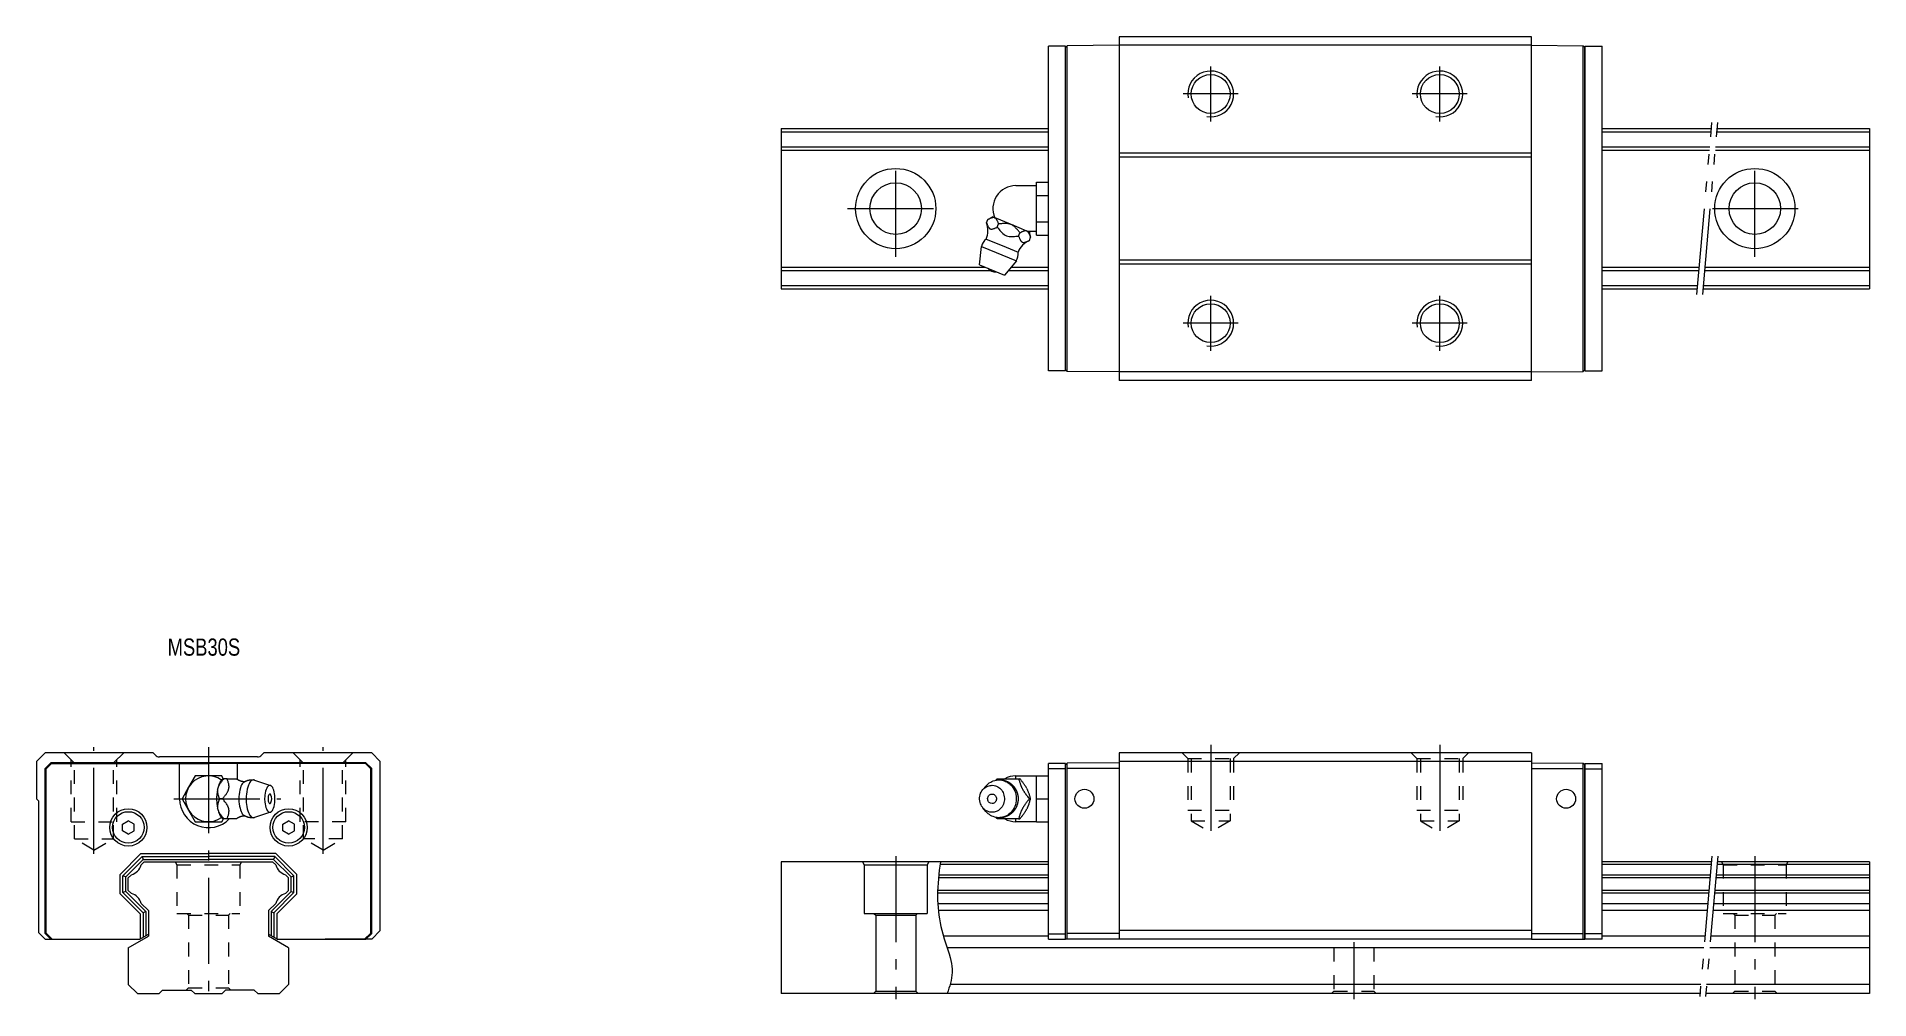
# Model space of a CAD drawing. Header units: inches. Extents: x -462 to -142, y -152 to 16.
import ezdxf

# ---------------------------------------------------------------- set-up
doc = ezdxf.new("R2010")
doc.units = ezdxf.units.IN
for name, pattern in [('CENTER', [22.8, 15, -3, 1.8, -3]), ('DASHED', [4.8, 2.4, -2.4]), ('PHANTOM', [27.6, 15, -3, 1.8, -3, 1.8, -3])]:
    doc.linetypes.add(name, pattern=pattern)
doc.layers.add('Unnamed [1]', color=7, linetype='Continuous', lineweight=0)
doc.styles.add('CK_TEXT_STYLE_0116', font='', dxfattribs={"width": 0.8, "height": 3})
doc.styles.get('CK_TEXT_STYLE_0116').set_extended_font_data('TXT')

msp = doc.modelspace()

# ---------------------------------------------------------------- texts
at = {"layer": 'Unnamed [1]', "color": 4, "lineweight": 0, "insert": (-438.93, -89.43), "char_height": 3, "attachment_point": 1, "line_spacing_factor": 1.2, "style": 'CK_TEXT_STYLE_0116'}
msp.add_mtext('MSB30S', dxfattribs=at)

# ---------------------------------------------------------------- linework, layer by layer
at = {"layer": 'Unnamed [1]', "color": 4, "linetype": 'Continuous', "lineweight": 0}
for p, q in [((-282.15, 13.94), (-285.15, 13.94)), ((-285.15, -42.74), (-285.15, 13.94)), ((-282.15, 13.72), (-281.85, 14.02)), ((-282.15, -42.74), (-282.15, 13.94)), ((-282.15, -42.74), (-282.15, 13.94)), ((-272.8, 14.1), (-281.85, 14.02)), ((-281.85, -42.82), (-281.85, 14.02)), ((-200.8, 15.6), (-272.8, 15.6)), ((-272.8, 15.6), (-272.8, -44.4)), ((-200.8, 14.1), (-272.8, 14.1)), ((-200.8, -44.4), (-200.8, 15.6)), ((-200.8, 14.1), (-191.75, 14.02)), ((-191.45, 13.72), (-191.75, 14.02)), ((-191.75, -42.82), (-191.75, 14.02)), ((-191.45, -42.74), (-191.45, 13.94)), ((-191.45, 13.94), (-188.45, 13.94)), ((-191.45, 13.94), (-191.45, -42.74)), ((-188.45, -42.74), (-188.45, 13.94)), ((-331.8, -0.4), (-285.15, -0.4)), ((-331.8, -0.4), (-331.8, -28.4)), ((-331.8, -1), (-285.15, -1)), ((-188.45, -0.4), (-169.36, -0.4)), ((-188.45, -1), (-169.42, -1)), ((-168.41, -1), (-141.8, -1)), ((-168.36, -0.4), (-141.8, -0.4)), ((-141.8, -0.4), (-141.8, -28.4)), ((-331.8, -3.6), (-285.15, -3.6)), ((-331.8, -4.2), (-285.15, -4.2)), ((-200.8, -4.72), (-272.8, -4.72)), ((-200.8, -5.42), (-272.8, -5.42)), ((-188.45, -3.6), (-169.64, -3.6)), ((-188.45, -4.2), (-169.7, -4.2)), ((-168.69, -4.2), (-141.8, -4.2)), ((-168.64, -3.6), (-141.8, -3.6)), ((-290.84, -10.4), (-287.24, -10.4)), ((-287.24, -10.94), (-287.24, -9.78)), ((-287.24, -9.78), (-285.15, -9.78)), ((-287.24, -12.09), (-287.24, -10.94)), ((-287.24, -14.4), (-287.24, -12.09)), ((-287.24, -12.09), (-285.15, -12.09)), ((-285.15, -12.09), (-285.15, -9.78)), ((-285.15, -16.71), (-285.15, -12.09)), ((-294.53, -16), (-294.92, -15.83)), ((-294.53, -16), (-294.45, -16.03)), ((-287.24, -16.71), (-287.24, -14.4)), ((-295.94, -16.87), (-295.71, -16.32)), ((-291.76, -17.14), (-294.45, -16.03)), ((-294.07, -17.64), (-293.84, -17.09)), ((-291.76, -17.14), (-291.61, -17.2)), ((-288.92, -18.32), (-291.61, -17.2)), ((-290.34, -19.19), (-290.11, -18.64)), ((-288.92, -18.32), (-288.85, -18.35)), ((-288.45, -18.51), (-288.85, -18.35)), ((-287.24, -18.4), (-288.72, -18.4)), ((-287.24, -17.86), (-287.24, -16.71)), ((-287.24, -16.71), (-285.15, -16.71)), ((-287.24, -19.02), (-287.24, -17.86)), ((-287.24, -19.02), (-285.15, -19.02)), ((-285.15, -19.02), (-285.15, -16.71)), ((-297.15, -24.22), (-296.84, -20.99)), ((-296.84, -20.99), (-290.74, -23.52)), ((-295.99, -19.72), (-293.22, -20.87)), ((-293.22, -20.87), (-290.45, -22.02)), ((-288.47, -19.96), (-288.24, -19.41)), ((-331.8, -24.6), (-296.23, -24.6)), ((-331.8, -25.2), (-295.34, -25.2)), ((-297.15, -24.22), (-292.81, -26.02)), ((-290.74, -23.52), (-292.81, -26.02)), ((-292.14, -25.2), (-285.15, -25.2)), ((-291.64, -24.6), (-285.15, -24.6)), ((-200.8, -23.38), (-272.8, -23.38)), ((-200.8, -24.08), (-272.8, -24.08)), ((-188.45, -24.6), (-171.48, -24.6)), ((-188.45, -25.2), (-171.53, -25.2)), ((-170.53, -25.2), (-141.8, -25.2)), ((-170.48, -24.6), (-141.8, -24.6)), ((-331.8, -27.8), (-285.15, -27.8)), ((-331.8, -28.4), (-285.15, -28.4)), ((-188.45, -27.8), (-171.76, -27.8)), ((-188.45, -28.4), (-171.81, -28.4)), ((-170.81, -28.4), (-141.8, -28.4)), ((-170.76, -27.8), (-141.8, -27.8)), ((-282.15, -42.74), (-285.15, -42.74)), ((-282.15, -42.52), (-281.85, -42.82)), ((-272.8, -42.9), (-281.85, -42.82)), ((-200.8, -42.9), (-272.8, -42.9)), ((-200.8, -44.4), (-272.8, -44.4)), ((-200.8, -42.9), (-191.75, -42.82)), ((-191.45, -42.52), (-191.75, -42.82)), ((-191.45, -42.74), (-188.45, -42.74)), ((-460.3, -109.4), (-461.8, -110.9)), ((-461.8, -110.9), (-461.8, -117.4)), ((-441.48, -109.4), (-460.3, -109.4)), ((-460.3, -112.1), (-459.3, -111.1)), ((-460.14, -112.17), (-459.23, -111.26)), ((-404.3, -111.1), (-459.3, -111.1)), ((-459.23, -111.26), (-431.8, -111.26)), ((-441.48, -109.4), (-441.07, -109.81)), ((-423.24, -110.1), (-440.36, -110.1)), ((-436.85, -117.4), (-436.85, -111.26)), ((-404.37, -111.26), (-431.8, -111.26)), ((-426.75, -114.01), (-426.75, -111.26)), ((-422.12, -109.4), (-422.53, -109.81)), ((-403.3, -109.4), (-422.12, -109.4)), ((-403.46, -112.17), (-404.37, -111.26)), ((-404.3, -111.1), (-403.3, -112.1)), ((-401.8, -110.9), (-403.3, -109.4)), ((-401.8, -140.4), (-401.8, -110.9)), ((-282.15, -111.26), (-285.15, -111.26)), ((-285.15, -141.9), (-285.15, -111.26)), ((-282.15, -111.47), (-281.85, -111.17)), ((-282.15, -141.9), (-282.15, -111.26)), ((-282.15, -141.9), (-282.15, -111.26)), ((-272.8, -111.1), (-281.85, -111.17)), ((-281.85, -141.9), (-281.85, -111.17)), ((-272.8, -109.4), (-272.8, -141.9)), ((-200.8, -109.4), (-272.8, -109.4)), ((-200.8, -110.9), (-272.8, -110.9)), ((-200.8, -109.4), (-200.8, -141.9)), ((-200.8, -111.1), (-191.75, -111.17)), ((-191.75, -141.9), (-191.75, -111.17)), ((-191.45, -111.47), (-191.75, -111.17)), ((-191.45, -141.9), (-191.45, -111.26)), ((-191.45, -111.26), (-188.45, -111.26)), ((-191.45, -111.26), (-191.45, -141.9)), ((-188.45, -141.9), (-188.45, -111.26)), ((-460.3, -140.9), (-460.3, -112.1)), ((-460.14, -140.83), (-460.14, -112.17)), ((-436.85, -117.4), (-436.85, -112.58)), ((-434.11, -113.4), (-435.27, -115.4)), ((-431.8, -113.4), (-434.11, -113.4)), ((-429.49, -113.4), (-431.8, -113.4)), ((-429.21, -113.9), (-429.49, -113.4)), ((-429.2, -113.9), (-429.11, -113.9)), ((-428.56, -113.9), (-429.11, -113.9)), ((-428.56, -113.9), (-426.92, -113.9)), ((-426.75, -114.01), (-426.75, -112.58)), ((-423.79, -114.13), (-420.97, -115.07)), ((-403.46, -140.83), (-403.46, -112.17)), ((-403.3, -140.9), (-403.3, -112.1)), ((-296.58, -115.8), (-296.05, -115.18)), ((-294.07, -113.9), (-290.34, -113.9)), ((-290.84, -113.9), (-290.84, -113.4)), ((-290.84, -113.4), (-287.24, -113.4)), ((-290.34, -113.9), (-290.11, -113.9)), ((-287.24, -115.4), (-287.24, -113.4)), ((-287.24, -113.4), (-285.15, -113.4)), ((-282.15, -112.17), (-285.15, -112.17)), ((-285.15, -117.4), (-285.15, -113.4)), ((-272.8, -112.1), (-281.85, -112.1)), ((-200.8, -112.1), (-191.75, -112.1)), ((-191.45, -112.17), (-188.45, -112.17)), ((-461.8, -117.4), (-461.4, -117.8)), ((-461.4, -140.8), (-461.4, -117.8)), ((-435.27, -115.4), (-436.42, -117.4)), ((-436.42, -117.4), (-435.27, -119.4)), ((-430.21, -115.72), (-430.18, -115.58)), ((-429.33, -117.4), (-429.89, -117.4)), ((-288.93, -115.58), (-288.85, -115.72)), ((-288.47, -117.4), (-288.24, -117.4)), ((-287.24, -117.4), (-287.24, -115.4)), ((-287.24, -119.4), (-287.24, -117.4)), ((-287.24, -117.4), (-285.15, -117.4)), ((-285.15, -121.4), (-285.15, -117.4)), ((-446.8, -121.82), (-445.8, -121.25)), ((-444.8, -121.82), (-445.8, -121.25)), ((-435.27, -119.4), (-434.11, -121.4)), ((-434.11, -121.4), (-431.8, -121.4)), ((-431.8, -121.4), (-429.49, -121.4)), ((-430.18, -119.22), (-430.21, -119.08)), ((-429.49, -121.4), (-429.2, -120.9)), ((-429.11, -120.9), (-429.2, -120.9)), ((-428.56, -120.9), (-429.11, -120.9)), ((-426.92, -120.9), (-428.56, -120.9)), ((-420.97, -119.73), (-423.79, -120.67)), ((-418.8, -121.82), (-417.8, -121.25)), ((-416.8, -121.82), (-417.8, -121.25)), ((-296.05, -119.62), (-296.59, -118.98)), ((-290.34, -120.9), (-294.07, -120.9)), ((-290.84, -121.4), (-290.84, -120.9)), ((-287.24, -121.4), (-290.84, -121.4)), ((-290.34, -120.9), (-290.11, -120.9)), ((-288.85, -119.08), (-288.93, -119.22)), ((-287.24, -121.4), (-287.24, -119.4)), ((-287.24, -121.4), (-285.15, -121.4)), ((-446.8, -122.98), (-446.8, -121.82)), ((-445.8, -123.55), (-446.8, -122.98)), ((-445.8, -123.55), (-444.8, -122.98)), ((-444.8, -122.98), (-444.8, -121.82)), ((-418.8, -122.98), (-418.8, -121.82)), ((-417.8, -123.55), (-418.8, -122.98)), ((-417.8, -123.55), (-416.8, -122.98)), ((-416.8, -122.98), (-416.8, -121.82)), ((-447.23, -130.61), (-443.59, -126.97)), ((-446.73, -130.82), (-443.38, -127.47)), ((-446.23, -131.02), (-443.18, -127.97)), ((-443.59, -126.97), (-431.8, -126.97)), ((-443.38, -127.47), (-431.8, -127.47)), ((-443.38, -127.47), (-443.18, -127.97)), ((-443.18, -127.97), (-431.8, -127.97)), ((-420.01, -126.97), (-431.8, -126.97)), ((-420.22, -127.47), (-431.8, -127.47)), ((-420.42, -127.97), (-431.8, -127.97)), ((-420.22, -127.47), (-420.42, -127.97)), ((-417.37, -131.02), (-420.42, -127.97)), ((-416.87, -130.82), (-420.22, -127.47)), ((-416.37, -130.61), (-420.01, -126.97)), ((-447.23, -133.99), (-447.23, -130.61)), ((-446.73, -133.78), (-446.73, -130.82)), ((-446.23, -131.02), (-446.73, -130.82)), ((-446.23, -133.58), (-446.23, -131.02)), ((-445.8, -131.2), (-445.25, -130.65)), ((-443.54, -128.95), (-443, -128.4)), ((-443, -128.4), (-420.6, -128.4)), ((-420.05, -128.95), (-420.6, -128.4)), ((-417.8, -131.2), (-418.35, -130.65)), ((-417.37, -131.02), (-416.87, -130.82)), ((-417.37, -133.58), (-417.37, -131.02)), ((-416.87, -133.78), (-416.87, -130.82)), ((-416.37, -133.99), (-416.37, -130.61)), ((-331.8, -128.4), (-331.8, -151.4)), ((-285.15, -128.4), (-331.8, -128.4)), ((-317.59, -128.4), (-317.3, -128.9)), ((-317.3, -128.9), (-306.3, -128.9)), ((-317.3, -128.9), (-317.3, -137.4)), ((-306.01, -128.4), (-306.3, -128.9)), ((-306.3, -128.9), (-306.3, -137.4)), ((-285.15, -130.75), (-304.29, -130.75)), ((-285.15, -128.85), (-304.06, -128.85)), ((-169.36, -128.4), (-188.45, -128.4)), ((-169.4, -128.85), (-188.45, -128.85)), ((-169.57, -130.75), (-188.45, -130.75)), ((-141.8, -130.75), (-168.57, -130.75)), ((-141.8, -128.85), (-168.4, -128.85)), ((-141.8, -128.4), (-168.36, -128.4)), ((-141.8, -128.4), (-141.8, -151.4)), ((-447.23, -133.99), (-443.73, -137.49)), ((-446.23, -133.58), (-446.73, -133.78)), ((-446.73, -133.78), (-443.23, -137.28)), ((-446.23, -133.58), (-442.73, -137.08)), ((-445.8, -133.4), (-445.8, -131.2)), ((-445.8, -133.4), (-445.25, -133.95)), ((-417.37, -133.58), (-420.87, -137.08)), ((-416.87, -133.78), (-420.37, -137.28)), ((-416.37, -133.99), (-419.87, -137.49)), ((-417.8, -133.4), (-418.35, -133.95)), ((-417.8, -133.4), (-417.8, -131.2)), ((-417.37, -133.58), (-416.87, -133.78)), ((-285.15, -133.85), (-304.48, -133.85)), ((-285.15, -133.4), (-304.47, -133.4)), ((-285.15, -131.2), (-304.33, -131.2)), ((-169.61, -131.2), (-188.45, -131.2)), ((-169.8, -133.4), (-188.45, -133.4)), ((-169.84, -133.85), (-188.45, -133.85)), ((-141.8, -133.85), (-168.84, -133.85)), ((-141.8, -133.4), (-168.8, -133.4)), ((-141.8, -131.2), (-168.61, -131.2)), ((-443.73, -137.49), (-443.73, -141.86)), ((-443.54, -135.65), (-442.3, -136.9)), ((-442.73, -137.08), (-443.23, -137.28)), ((-443.23, -137.28), (-443.23, -141.57)), ((-442.73, -137.08), (-442.73, -141.28)), ((-442.3, -136.9), (-442.3, -141.38)), ((-420.05, -135.65), (-421.3, -136.9)), ((-421.3, -136.9), (-421.3, -141.38)), ((-420.87, -137.08), (-420.37, -137.28)), ((-420.87, -137.08), (-420.87, -141.28)), ((-420.37, -137.28), (-420.37, -141.57)), ((-419.87, -137.49), (-419.87, -141.86)), ((-317.3, -137.4), (-306.3, -137.4)), ((-315.6, -137.4), (-315.3, -137.7)), ((-308.3, -137.7), (-308, -137.4)), ((-285.15, -135.75), (-304.45, -135.75)), ((-285.15, -136.9), (-304.36, -136.9)), ((-170.01, -135.75), (-188.45, -135.75)), ((-170.11, -136.9), (-188.45, -136.9)), ((-141.8, -136.9), (-169.1, -136.9)), ((-141.8, -135.75), (-169, -135.75)), ((-401.8, -140.4), (-403.3, -141.9)), ((-315.3, -137.7), (-315.3, -151)), ((-315.3, -137.7), (-308.3, -137.7)), ((-308.3, -137.7), (-308.3, -151)), ((-200.8, -140.4), (-272.8, -140.4)), ((-460.3, -141.9), (-461.4, -140.8)), ((-459.3, -141.9), (-460.3, -140.9)), ((-460.3, -141.9), (-452.17, -141.9)), ((-460.14, -140.83), (-459.07, -141.9)), ((-459.3, -141.9), (-443.8, -141.9)), ((-459.07, -141.9), (-443.8, -141.9)), ((-445.8, -143.4), (-442.3, -141.38)), ((-445.8, -143.4), (-445.8, -149.8)), ((-443.8, -141.9), (-442.3, -141.03)), ((-419.8, -141.9), (-421.3, -141.03)), ((-417.8, -143.4), (-421.3, -141.38)), ((-419.8, -141.9), (-404.3, -141.9)), ((-419.8, -141.9), (-404.53, -141.9)), ((-417.8, -143.4), (-417.8, -149.8)), ((-403.3, -141.9), (-411.43, -141.9)), ((-403.46, -140.83), (-404.53, -141.9)), ((-404.3, -141.9), (-403.3, -140.9)), ((-285.15, -141.38), (-303.46, -141.38)), ((-170.68, -143.4), (-302.8, -143.4)), ((-285.15, -140.99), (-282.15, -140.99)), ((-285.15, -141.9), (-282.15, -141.9)), ((-272.8, -141.9), (-282.15, -141.9)), ((-272.8, -140.9), (-281.85, -140.9)), ((-200.8, -141.9), (-272.8, -141.9)), ((-200.8, -140.9), (-191.75, -140.9)), ((-200.8, -141.9), (-191.45, -141.9)), ((-188.45, -140.99), (-191.45, -140.99)), ((-188.45, -141.9), (-191.45, -141.9)), ((-170.5, -141.38), (-188.45, -141.38)), ((-141.8, -143.4), (-169.67, -143.4)), ((-141.8, -141.38), (-169.5, -141.38)), ((-445.8, -149.8), (-444.2, -151.4)), ((-417.8, -149.8), (-419.4, -151.4)), ((-171.24, -149.8), (-302.31, -149.8)), ((-141.8, -149.8), (-170.23, -149.8)), ((-444.2, -151.4), (-440.4, -151.4)), ((-439.8, -150.8), (-440.4, -151.4)), ((-439.8, -150.8), (-434.8, -150.8)), ((-434.2, -151.4), (-434.8, -150.8)), ((-434.2, -151.4), (-429.4, -151.4)), ((-429.4, -151.4), (-428.8, -150.8)), ((-423.8, -150.8), (-428.8, -150.8)), ((-423.8, -150.8), (-423.2, -151.4)), ((-423.2, -151.4), (-419.4, -151.4)), ((-171.38, -151.4), (-331.8, -151.4)), ((-315.3, -151), (-315.7, -151.4)), ((-315.3, -151), (-308.3, -151)), ((-308.3, -151), (-307.9, -151.4)), ((-141.8, -151.4), (-170.37, -151.4))]:
    msp.add_line(p, q, dxfattribs=at)
at = {"layer": 'Unnamed [1]', "color": 253, "linetype": 'CENTER', "lineweight": 0}
for p, q in [((-256.8, 0.8), (-256.8, 10.4)), ((-216.8, 0.8), (-216.8, 10.4)), ((-252, 5.6), (-261.6, 5.6)), ((-212, 5.6), (-221.6, 5.6)), ((-311.8, -22.8), (-311.8, -6)), ((-161.8, -22.8), (-161.8, -6)), ((-320.2, -14.4), (-302.6, -14.4)), ((-169.2, -14.4), (-153.4, -14.4)), ((-256.8, -39.2), (-256.8, -29.6)), ((-216.8, -39.2), (-216.8, -29.6)), ((-252, -34.4), (-261.6, -34.4)), ((-212, -34.4), (-221.6, -34.4)), ((-451.8, -127.02), (-451.8, -108.4)), ((-431.8, -108.4), (-431.8, -152.4)), ((-411.8, -127.02), (-411.8, -108.4)), ((-256.8, -108), (-256.8, -125.58)), ((-216.8, -108), (-216.8, -125.58)), ((-437.85, -117.4), (-419.19, -117.4)), ((-311.8, -127.4), (-311.8, -152.4)), ((-161.8, -127.4), (-161.8, -152.4)), ((-231.8, -142.4), (-231.8, -152.4))]:
    msp.add_line(p, q, dxfattribs=at)
at = {"layer": 'Unnamed [1]', "color": 253, "linetype": 'PHANTOM', "lineweight": 0}
for p, q in [((-171.9, -29.4), (-169.28, 0.6)), ((-170.9, -29.4), (-168.27, 0.6)), ((-169.28, -127.4), (-171.46, -152.4)), ((-168.27, -127.4), (-170.46, -152.4))]:
    msp.add_line(p, q, dxfattribs=at)
at = {"layer": 'Unnamed [1]', "color": 253, "linetype": 'DASHED', "lineweight": 0}
for p, q in [((-457, -109.4), (-455.2, -111.2)), ((-455.8, -121.4), (-455.8, -110.6)), ((-455.2, -111.2), (-448.4, -111.2)), ((-455.2, -124.4), (-455.2, -111.2)), ((-446.6, -109.4), (-448.4, -111.2)), ((-448.4, -124.4), (-448.4, -111.2)), ((-447.8, -121.4), (-447.8, -110.6)), ((-417, -109.4), (-415.2, -111.2)), ((-415.8, -121.4), (-415.8, -110.6)), ((-408.4, -111.2), (-415.2, -111.2)), ((-415.2, -124.4), (-415.2, -111.2)), ((-406.6, -109.4), (-408.4, -111.2)), ((-408.4, -124.4), (-408.4, -111.2)), ((-407.8, -121.4), (-407.8, -110.6)), ((-261.8, -109.4), (-260.8, -110.4)), ((-260.8, -110.4), (-252.8, -110.4)), ((-260.8, -110.4), (-260.8, -119.4)), ((-260.2, -110.4), (-260.2, -121.25)), ((-253.4, -110.4), (-253.4, -121.25)), ((-252.8, -110.4), (-251.8, -109.4)), ((-252.8, -110.4), (-252.8, -119.4)), ((-221.8, -109.4), (-220.8, -110.4)), ((-220.8, -110.4), (-212.8, -110.4)), ((-220.8, -110.4), (-220.8, -119.4)), ((-220.2, -110.4), (-220.2, -121.25)), ((-213.4, -110.4), (-213.4, -121.25)), ((-212.8, -110.4), (-211.8, -109.4)), ((-212.8, -110.4), (-212.8, -119.4)), ((-455.8, -121.4), (-447.8, -121.4)), ((-407.8, -121.4), (-415.8, -121.4)), ((-260.8, -119.4), (-252.8, -119.4)), ((-260.2, -121.25), (-256.8, -123.21)), ((-260.2, -121.25), (-253.4, -121.25)), ((-253.4, -121.25), (-256.8, -123.21)), ((-220.8, -119.4), (-212.8, -119.4)), ((-220.2, -121.25), (-216.8, -123.21)), ((-220.2, -121.25), (-213.4, -121.25)), ((-213.4, -121.25), (-216.8, -123.21)), ((-451.8, -126.36), (-455.2, -124.4)), ((-455.2, -124.4), (-448.4, -124.4)), ((-451.8, -126.36), (-448.4, -124.4)), ((-411.8, -126.36), (-415.2, -124.4)), ((-408.4, -124.4), (-415.2, -124.4)), ((-411.8, -126.36), (-408.4, -124.4)), ((-437.59, -128.4), (-437.3, -128.9)), ((-437.3, -128.9), (-426.3, -128.9)), ((-437.3, -128.9), (-437.3, -137.4)), ((-426.01, -128.4), (-426.3, -128.9)), ((-426.3, -128.9), (-426.3, -137.4)), ((-167.59, -128.4), (-167.3, -128.9)), ((-167.3, -128.9), (-156.3, -128.9)), ((-167.3, -128.9), (-167.3, -137.4)), ((-156.01, -128.4), (-156.3, -128.9)), ((-156.3, -128.9), (-156.3, -137.4)), ((-437.3, -137.4), (-426.3, -137.4)), ((-435.6, -137.4), (-435.3, -137.7)), ((-428.3, -137.7), (-428, -137.4)), ((-167.3, -137.4), (-156.3, -137.4)), ((-165.6, -137.4), (-165.3, -137.7)), ((-158.3, -137.7), (-158, -137.4)), ((-435.3, -137.7), (-428.3, -137.7)), ((-435.3, -137.7), (-435.3, -150.4)), ((-428.3, -137.7), (-428.3, -150.4)), ((-165.3, -137.7), (-158.3, -137.7)), ((-165.3, -137.7), (-165.3, -151)), ((-158.3, -137.7), (-158.3, -151)), ((-235.3, -143.4), (-235.3, -151)), ((-228.3, -143.4), (-228.3, -151)), ((-435.3, -150.4), (-435.7, -150.8)), ((-435.3, -150.4), (-428.3, -150.4)), ((-428.3, -150.4), (-427.9, -150.8)), ((-235.3, -151), (-235.7, -151.4)), ((-235.3, -151), (-228.3, -151)), ((-228.3, -151), (-227.9, -151.4)), ((-165.3, -151), (-165.7, -151.4)), ((-165.3, -151), (-158.3, -151)), ((-158.3, -151), (-157.9, -151.4))]:
    msp.add_line(p, q, dxfattribs=at)
at = {"layer": 'Unnamed [1]', "color": 4, "linetype": 'Continuous', "lineweight": 0}
for points in [[(-294.53, -16), (-294.56, -15.99), (-294.59, -15.98), (-294.62, -15.98), (-294.66, -15.97), (-294.69, -15.97), (-294.73, -15.97), (-294.76, -15.97), (-294.8, -15.98), (-294.83, -15.98), (-294.93, -16), (-295.02, -16.03), (-295.12, -16.06), (-295.22, -16.1), (-295.31, -16.14), (-295.41, -16.18), (-295.51, -16.23), (-295.61, -16.27), (-295.71, -16.32)], [(-291.76, -17.14), (-291.82, -17.12), (-291.89, -17.1), (-291.95, -17.08), (-292.02, -17.07), (-292.08, -17.05), (-292.14, -17.04), (-292.21, -17.03), (-292.28, -17.02), (-292.34, -17.02), (-292.51, -17), (-292.67, -17), (-292.84, -17), (-293.01, -17.01), (-293.17, -17.02), (-293.34, -17.04), (-293.51, -17.05), (-293.68, -17.07), (-293.84, -17.09)], [(-290.11, -18.64), (-290.2, -18.53), (-290.29, -18.41), (-290.38, -18.3), (-290.47, -18.19), (-290.56, -18.08), (-290.66, -17.97), (-290.76, -17.87), (-290.86, -17.76), (-290.96, -17.66), (-291.02, -17.6), (-291.09, -17.55), (-291.15, -17.49), (-291.22, -17.44), (-291.29, -17.39), (-291.36, -17.34), (-291.44, -17.3), (-291.51, -17.25), (-291.59, -17.21), (-291.59, -17.21), (-291.59, -17.21), (-291.6, -17.21), (-291.6, -17.21), (-291.6, -17.21), (-291.6, -17.21), (-291.61, -17.21), (-291.61, -17.2), (-291.61, -17.2)], [(-288.92, -18.32), (-288.98, -18.3), (-289.04, -18.29), (-289.1, -18.29), (-289.16, -18.29), (-289.23, -18.3), (-289.29, -18.31), (-289.36, -18.33), (-289.42, -18.35), (-289.49, -18.37), (-289.56, -18.4), (-289.63, -18.42), (-289.7, -18.45), (-289.76, -18.48), (-289.83, -18.51), (-289.9, -18.54), (-289.97, -18.57), (-290.04, -18.61), (-290.11, -18.64)], [(-429.11, -113.9), (-429.2, -114.01), (-429.29, -114.12), (-429.38, -114.23), (-429.46, -114.34), (-429.55, -114.45), (-429.63, -114.56), (-429.71, -114.67), (-429.79, -114.79), (-429.87, -114.9), (-429.91, -114.97), (-429.95, -115.05), (-429.99, -115.12), (-430.03, -115.19), (-430.06, -115.26), (-430.09, -115.33), (-430.12, -115.41), (-430.15, -115.48), (-430.17, -115.56), (-430.17, -115.56), (-430.17, -115.56), (-430.17, -115.56), (-430.17, -115.57), (-430.17, -115.57), (-430.17, -115.57), (-430.17, -115.57), (-430.18, -115.58), (-430.18, -115.58)], [(-429.32, -113.98), (-429.47, -114.09), (-429.58, -114.21), (-429.7, -114.36), (-429.8, -114.53), (-429.89, -114.72), (-429.98, -114.92), (-430.05, -115.14), (-430.12, -115.36), (-430.18, -115.58)], [(-425.61, -114.49), (-425.81, -114.67), (-425.92, -114.82), (-426.02, -114.99), (-426.12, -115.22), (-426.23, -115.51), (-426.32, -115.87), (-426.4, -116.27), (-426.45, -116.65), (-426.47, -116.99), (-426.48, -117.3), (-426.48, -117.4), (-426.48, -117.4), (-426.47, -117.94), (-426.43, -118.29), (-426.37, -118.7), (-426.29, -119.05), (-426.21, -119.34), (-426.1, -119.63), (-426, -119.84), (-425.89, -120.03), (-425.78, -120.17), (-425.68, -120.26)], [(-425.61, -114.49), (-425.61, -114.49), (-425.6, -114.48), (-425.6, -114.48), (-425.59, -114.48), (-425.59, -114.48), (-425.59, -114.47), (-425.58, -114.47), (-425.58, -114.47), (-425.57, -114.46), (-425.54, -114.44), (-425.5, -114.42), (-425.46, -114.39), (-425.42, -114.37), (-425.38, -114.35), (-425.34, -114.34), (-425.3, -114.32), (-425.26, -114.3), (-425.22, -114.28), (-425.18, -114.27), (-425.14, -114.25), (-425.1, -114.24), (-425.06, -114.22), (-425.01, -114.21), (-424.97, -114.19), (-424.93, -114.18), (-424.89, -114.17), (-424.85, -114.16), (-424.8, -114.15), (-424.76, -114.14), (-424.72, -114.13), (-424.67, -114.12), (-424.63, -114.12), (-424.59, -114.11), (-424.54, -114.1), (-424.5, -114.1), (-424.46, -114.09), (-424.41, -114.09), (-424.36, -114.08), (-424.31, -114.08), (-424.27, -114.08), (-424.22, -114.08), (-424.17, -114.08), (-424.12, -114.08), (-424.08, -114.09), (-424.03, -114.09), (-424.01, -114.09), (-424, -114.09), (-423.98, -114.1), (-423.96, -114.1), (-423.95, -114.1)], [(-423.95, -114.1), (-424.16, -114.14), (-424.28, -114.22), (-424.4, -114.31), (-424.5, -114.43), (-424.62, -114.6), (-424.72, -114.79), (-424.83, -115.04), (-424.94, -115.36), (-425.04, -115.75), (-425.12, -116.18), (-425.18, -116.59), (-425.2, -116.95), (-425.21, -117.29), (-425.21, -117.4), (-425.21, -117.4), (-425.19, -118.04), (-425.15, -118.39), (-425.11, -118.73), (-425.02, -119.13), (-424.93, -119.49), (-424.83, -119.78), (-424.72, -120.01), (-424.62, -120.2), (-424.52, -120.34), (-424.4, -120.48), (-424.3, -120.57), (-424.18, -120.64), (-424.06, -120.69), (-423.95, -120.7), (-423.83, -120.68), (-423.79, -120.67)], [(-423.79, -114.13), (-423.81, -114.12), (-423.83, -114.12), (-423.84, -114.11), (-423.86, -114.11), (-423.88, -114.11), (-423.9, -114.1), (-423.91, -114.1), (-423.93, -114.1), (-423.95, -114.1)], [(-420.19, -117.4), (-420.21, -116.83), (-420.25, -116.54), (-420.32, -116.16), (-420.4, -115.89), (-420.48, -115.66), (-420.58, -115.45), (-420.69, -115.29), (-420.77, -115.2), (-420.85, -115.13), (-420.94, -115.08), (-421.05, -115.05), (-421.15, -115.06), (-421.25, -115.09), (-421.33, -115.14), (-421.44, -115.24), (-421.53, -115.36), (-421.63, -115.53), (-421.74, -115.77), (-421.83, -116.08), (-421.9, -116.42), (-421.95, -116.75), (-421.98, -117.04), (-421.99, -117.32), (-421.99, -117.4), (-421.99, -117.4), (-421.96, -117.97), (-421.92, -118.26), (-421.85, -118.64), (-421.78, -118.91), (-421.69, -119.14), (-421.59, -119.35), (-421.48, -119.51), (-421.4, -119.6), (-421.32, -119.67), (-421.23, -119.72), (-421.13, -119.75), (-421.02, -119.74), (-420.93, -119.71), (-420.84, -119.66), (-420.73, -119.56), (-420.64, -119.44), (-420.54, -119.27), (-420.44, -119.03), (-420.34, -118.72), (-420.27, -118.38), (-420.22, -118.05), (-420.2, -117.76), (-420.19, -117.48), (-420.19, -117.4)], [(-294.98, -119.75), (-295.37, -119.71), (-295.57, -119.66), (-295.77, -119.59), (-295.97, -119.49), (-296.16, -119.37), (-296.34, -119.23), (-296.51, -119.07), (-296.66, -118.89), (-296.8, -118.69), (-296.91, -118.48), (-297, -118.27), (-297.07, -118.05), (-297.13, -117.76), (-297.15, -117.48), (-297.15, -117.21), (-297.11, -116.96), (-297.06, -116.73), (-296.97, -116.45), (-296.86, -116.22), (-296.74, -116.02), (-296.57, -115.8), (-296.41, -115.63), (-296.26, -115.5), (-296.08, -115.37), (-295.87, -115.25), (-295.69, -115.18), (-295.51, -115.12), (-295.33, -115.08), (-295.13, -115.06), (-294.98, -115.05), (-294.98, -115.05), (-294.59, -115.09), (-294.39, -115.14), (-294.19, -115.21), (-293.99, -115.31), (-293.8, -115.43), (-293.62, -115.57), (-293.45, -115.73), (-293.3, -115.91), (-293.17, -116.11), (-293.05, -116.32), (-292.96, -116.53), (-292.9, -116.75), (-292.84, -117.04), (-292.81, -117.32), (-292.82, -117.59), (-292.85, -117.84), (-292.9, -118.07), (-292.99, -118.35), (-293.1, -118.58), (-293.22, -118.78), (-293.39, -119), (-293.55, -119.17), (-293.7, -119.3), (-293.88, -119.43), (-294.1, -119.55), (-294.27, -119.62), (-294.45, -119.68), (-294.63, -119.72), (-294.83, -119.74), (-294.98, -119.75)], [(-296.05, -115.18), (-295.67, -114.79), (-295.47, -114.64), (-295.22, -114.48), (-295.01, -114.37), (-294.78, -114.28), (-294.52, -114.2), (-294.28, -114.14), (-294.07, -114.11), (-293.8, -114.1)], [(-294.26, -114.14), (-294.24, -114.12), (-294.22, -114.09), (-294.2, -114.06), (-294.18, -114.03), (-294.16, -114.01), (-294.14, -113.98), (-294.12, -113.95), (-294.09, -113.93), (-294.07, -113.9)], [(-294.25, -114.13), (-294.23, -114.13), (-294.2, -114.12), (-294.17, -114.12), (-294.14, -114.11), (-294.12, -114.11), (-294.09, -114.11), (-294.06, -114.1), (-294.03, -114.1), (-294, -114.1), (-293.94, -114.09), (-293.89, -114.09), (-293.84, -114.09), (-293.79, -114.08), (-293.74, -114.08), (-293.68, -114.08), (-293.63, -114.08), (-293.58, -114.08), (-293.53, -114.09), (-293.48, -114.09), (-293.43, -114.09), (-293.37, -114.1), (-293.32, -114.1), (-293.27, -114.11), (-293.22, -114.12), (-293.17, -114.12), (-293.12, -114.13), (-293.07, -114.14), (-293.02, -114.15), (-292.97, -114.16), (-292.92, -114.18), (-292.87, -114.19), (-292.82, -114.2), (-292.77, -114.22), (-292.72, -114.23), (-292.67, -114.25), (-292.62, -114.26), (-292.57, -114.28), (-292.52, -114.3), (-292.47, -114.32), (-292.43, -114.34), (-292.38, -114.36), (-292.33, -114.38), (-292.29, -114.4), (-292.24, -114.43), (-292.19, -114.45), (-292.15, -114.47), (-292.1, -114.5), (-292.06, -114.52), (-292.02, -114.55), (-291.97, -114.58), (-291.93, -114.61), (-291.89, -114.63), (-291.84, -114.66), (-291.8, -114.69), (-291.76, -114.72), (-291.72, -114.76), (-291.68, -114.79), (-291.64, -114.82), (-291.6, -114.85), (-291.56, -114.89), (-291.52, -114.92), (-291.48, -114.96), (-291.45, -114.99), (-291.41, -115.03), (-291.37, -115.06), (-291.34, -115.1), (-291.3, -115.14), (-291.27, -115.18), (-291.23, -115.22), (-291.2, -115.26), (-291.17, -115.3), (-291.14, -115.34), (-291.1, -115.38), (-291.07, -115.42), (-291.04, -115.46), (-291.01, -115.5), (-290.98, -115.55), (-290.96, -115.59), (-290.93, -115.63), (-290.9, -115.68), (-290.88, -115.72), (-290.85, -115.77), (-290.83, -115.82), (-290.8, -115.86), (-290.78, -115.91), (-290.76, -115.96), (-290.73, -116), (-290.71, -116.05), (-290.69, -116.1), (-290.67, -116.15), (-290.65, -116.2), (-290.63, -116.24), (-290.62, -116.29), (-290.6, -116.34), (-290.58, -116.39), (-290.57, -116.44), (-290.55, -116.49), (-290.54, -116.54), (-290.53, -116.6), (-290.52, -116.65), (-290.5, -116.7), (-290.49, -116.75), (-290.48, -116.8), (-290.48, -116.85), (-290.47, -116.91), (-290.46, -116.96), (-290.45, -117.01), (-290.45, -117.06), (-290.44, -117.1), (-290.44, -117.14), (-290.44, -117.18), (-290.44, -117.21), (-290.43, -117.25), (-290.43, -117.29), (-290.43, -117.32), (-290.43, -117.36), (-290.43, -117.4)], [(-290.34, -113.9), (-290.31, -114.01), (-290.28, -114.12), (-290.24, -114.23), (-290.21, -114.34), (-290.18, -114.45), (-290.14, -114.56), (-290.1, -114.67), (-290.07, -114.79), (-290.02, -114.9), (-290, -114.97), (-289.97, -115.05), (-289.94, -115.12), (-289.91, -115.19), (-289.88, -115.26), (-289.85, -115.33), (-289.82, -115.41), (-289.78, -115.48), (-289.74, -115.56), (-289.7, -115.63), (-289.66, -115.71), (-289.62, -115.78), (-289.58, -115.86), (-289.53, -115.93), (-289.49, -116.01), (-289.44, -116.08), (-289.39, -116.15), (-289.35, -116.22), (-289.25, -116.36), (-289.16, -116.5), (-289.06, -116.63), (-288.97, -116.76), (-288.87, -116.89), (-288.77, -117.02), (-288.67, -117.15), (-288.57, -117.27), (-288.47, -117.4)], [(-430.21, -115.72), (-430.25, -115.93), (-430.28, -116.13), (-430.31, -116.33), (-430.33, -116.52), (-430.35, -116.71), (-430.36, -116.89), (-430.37, -117.07), (-430.37, -117.24), (-430.37, -117.4), (-430.37, -117.4), (-430.37, -117.56), (-430.37, -117.73), (-430.36, -117.91), (-430.35, -118.09), (-430.33, -118.28), (-430.31, -118.47), (-430.28, -118.67), (-430.25, -118.87), (-430.21, -119.08)], [(-430.21, -115.72), (-430.22, -115.78), (-430.22, -115.83), (-430.23, -115.89), (-430.23, -115.95), (-430.23, -116), (-430.23, -116.06), (-430.23, -116.11), (-430.23, -116.17), (-430.22, -116.22), (-430.2, -116.36), (-430.18, -116.5), (-430.14, -116.63), (-430.11, -116.76), (-430.07, -116.89), (-430.02, -117.02), (-429.98, -117.15), (-429.93, -117.27), (-429.89, -117.4)], [(-429.89, -117.4), (-429.92, -117.49), (-429.95, -117.58), (-429.98, -117.67), (-430.01, -117.75), (-430.04, -117.84), (-430.07, -117.93), (-430.1, -118.02), (-430.13, -118.12), (-430.15, -118.21), (-430.17, -118.3), (-430.19, -118.39), (-430.21, -118.49), (-430.22, -118.58), (-430.23, -118.68), (-430.23, -118.78), (-430.23, -118.88), (-430.22, -118.98), (-430.21, -119.08)], [(-420.89, -116.75), (-420.99, -116.61), (-421.04, -116.58), (-421.09, -116.57), (-421.16, -116.59), (-421.21, -116.63), (-421.26, -116.71), (-421.32, -116.83), (-421.37, -117.02), (-421.39, -117.19), (-421.4, -117.35), (-421.4, -117.4), (-421.4, -117.4), (-421.4, -117.5), (-421.39, -117.6), (-421.38, -117.72), (-421.36, -117.84), (-421.32, -117.96), (-421.28, -118.06), (-421.22, -118.15), (-421.16, -118.21), (-421.09, -118.23)], [(-294.98, -118.23), (-295.23, -118.18), (-295.36, -118.12), (-295.48, -118.03), (-295.58, -117.92), (-295.66, -117.79), (-295.71, -117.66), (-295.74, -117.52), (-295.75, -117.34), (-295.72, -117.18), (-295.68, -117.05), (-295.6, -116.91), (-295.52, -116.81), (-295.42, -116.72), (-295.31, -116.65), (-295.2, -116.6), (-295.07, -116.58), (-294.98, -116.57), (-294.98, -116.57), (-294.73, -116.62), (-294.6, -116.68), (-294.49, -116.77), (-294.39, -116.88), (-294.31, -117.01), (-294.25, -117.14), (-294.22, -117.28), (-294.22, -117.46), (-294.24, -117.62), (-294.29, -117.75), (-294.36, -117.89), (-294.44, -117.99), (-294.54, -118.08), (-294.65, -118.15), (-294.77, -118.2), (-294.89, -118.22), (-294.98, -118.23)], [(-288.47, -117.4), (-288.56, -117.51), (-288.64, -117.62), (-288.73, -117.73), (-288.81, -117.84), (-288.9, -117.95), (-288.98, -118.06), (-289.06, -118.17), (-289.15, -118.29), (-289.23, -118.4), (-289.28, -118.47), (-289.33, -118.55), (-289.37, -118.62), (-289.42, -118.69), (-289.47, -118.76), (-289.51, -118.83), (-289.56, -118.91), (-289.6, -118.98), (-289.64, -119.06), (-289.68, -119.13), (-289.72, -119.21), (-289.76, -119.28), (-289.8, -119.36), (-289.83, -119.43), (-289.87, -119.51), (-289.9, -119.58), (-289.93, -119.65), (-289.96, -119.72), (-290.01, -119.86), (-290.06, -120), (-290.11, -120.13), (-290.15, -120.26), (-290.19, -120.39), (-290.23, -120.52), (-290.27, -120.65), (-290.3, -120.77), (-290.34, -120.9)], [(-430.18, -119.22), (-430.12, -119.44), (-430.05, -119.66), (-429.98, -119.88), (-429.89, -120.08), (-429.8, -120.27), (-429.7, -120.44), (-429.58, -120.59), (-429.47, -120.71), (-429.32, -120.82)], [(-430.18, -119.22), (-430.15, -119.32), (-430.11, -119.42), (-430.07, -119.52), (-430.02, -119.62), (-429.97, -119.71), (-429.92, -119.81), (-429.86, -119.9), (-429.8, -120), (-429.74, -120.09), (-429.67, -120.18), (-429.6, -120.27), (-429.54, -120.36), (-429.47, -120.45), (-429.4, -120.54), (-429.33, -120.63), (-429.26, -120.72), (-429.18, -120.81), (-429.11, -120.9)], [(-429.2, -120.9), (-429.2, -120.9), (-429.21, -120.89), (-429.21, -120.89), (-429.22, -120.89), (-429.22, -120.89), (-429.22, -120.88), (-429.23, -120.88), (-429.23, -120.88), (-429.23, -120.88), (-429.24, -120.87), (-429.24, -120.87), (-429.25, -120.87), (-429.25, -120.86), (-429.25, -120.86), (-429.26, -120.86), (-429.26, -120.86), (-429.27, -120.85), (-429.27, -120.85), (-429.28, -120.85), (-429.28, -120.84), (-429.29, -120.84), (-429.29, -120.84), (-429.29, -120.84), (-429.3, -120.83), (-429.3, -120.83), (-429.31, -120.83), (-429.31, -120.83), (-429.32, -120.82), (-429.32, -120.82)], [(-425.45, -120.41), (-425.45, -120.41), (-425.46, -120.41), (-425.47, -120.41), (-425.49, -120.41), (-425.5, -120.41), (-425.51, -120.41), (-425.52, -120.41), (-425.53, -120.41), (-425.54, -120.41), (-425.58, -120.41), (-425.63, -120.42), (-425.68, -120.42), (-425.73, -120.43), (-425.78, -120.44), (-425.82, -120.44), (-425.87, -120.45), (-425.92, -120.46), (-425.97, -120.47), (-426.01, -120.48), (-426.05, -120.5), (-426.1, -120.51), (-426.14, -120.52), (-426.18, -120.53), (-426.23, -120.55), (-426.27, -120.56), (-426.31, -120.58), (-426.35, -120.59), (-426.39, -120.61), (-426.42, -120.62), (-426.46, -120.64), (-426.5, -120.65), (-426.53, -120.67), (-426.57, -120.69), (-426.6, -120.7), (-426.64, -120.72), (-426.67, -120.74), (-426.7, -120.76), (-426.73, -120.77), (-426.76, -120.79), (-426.79, -120.81), (-426.82, -120.83), (-426.84, -120.84), (-426.87, -120.86), (-426.89, -120.88), (-426.92, -120.9), (-426.92, -120.9), (-426.92, -120.9), (-426.92, -120.9), (-426.92, -120.9)], [(-294.07, -120.9), (-294.09, -120.87), (-294.11, -120.85), (-294.13, -120.82), (-294.16, -120.79), (-294.18, -120.77), (-294.2, -120.74), (-294.22, -120.72), (-294.24, -120.69), (-294.26, -120.66)]]:
    msp.add_lwpolyline(points, dxfattribs=at)
at = {"layer": 'Unnamed [1]', "color": 4, "linetype": 'Continuous', "lineweight": 0, "extrusion": (0, 0, -1)}
for points in [[(295.94, -16.87), (295.91, -16.96), (295.87, -17.05), (295.84, -17.13), (295.81, -17.22), (295.77, -17.31), (295.74, -17.39), (295.7, -17.47), (295.66, -17.55), (295.62, -17.62), (295.6, -17.67), (295.57, -17.71), (295.54, -17.75), (295.51, -17.78), (295.48, -17.82), (295.45, -17.85), (295.41, -17.88), (295.38, -17.91), (295.34, -17.93), (295.3, -17.95), (295.26, -17.96), (295.22, -17.97), (295.18, -17.98), (295.13, -17.99), (295.09, -17.99), (295.04, -17.99), (294.99, -17.99), (294.94, -17.98), (294.85, -17.96), (294.76, -17.93), (294.66, -17.9), (294.56, -17.87), (294.47, -17.83), (294.37, -17.78), (294.27, -17.74), (294.17, -17.69), (294.07, -17.64)], [(293.84, -17.09), (293.87, -17), (293.91, -16.91), (293.94, -16.83), (293.97, -16.74), (294, -16.66), (294.04, -16.57), (294.08, -16.49), (294.12, -16.41), (294.16, -16.34), (294.18, -16.3), (294.21, -16.25), (294.24, -16.21), (294.27, -16.18), (294.3, -16.14), (294.33, -16.11), (294.37, -16.08), (294.4, -16.06), (294.44, -16.03), (294.44, -16.03), (294.44, -16.03), (294.44, -16.03), (294.44, -16.03), (294.45, -16.03), (294.45, -16.03), (294.45, -16.03), (294.45, -16.03), (294.45, -16.03)], [(294.07, -17.64), (293.92, -17.84), (293.76, -18.03), (293.6, -18.23), (293.43, -18.41), (293.25, -18.59), (293.07, -18.75), (292.88, -18.9), (292.68, -19.02), (292.46, -19.13), (292.23, -19.2), (292, -19.25), (291.77, -19.28), (291.53, -19.29), (291.29, -19.28), (291.05, -19.27), (290.82, -19.24), (290.58, -19.22), (290.34, -19.19)], [(290.34, -19.19), (290.31, -19.28), (290.27, -19.37), (290.24, -19.45), (290.21, -19.54), (290.17, -19.63), (290.14, -19.71), (290.1, -19.79), (290.06, -19.87), (290.02, -19.94), (290, -19.99), (289.97, -20.03), (289.94, -20.07), (289.91, -20.1), (289.88, -20.14), (289.85, -20.17), (289.81, -20.2), (289.78, -20.23), (289.74, -20.25), (289.7, -20.27), (289.66, -20.28), (289.62, -20.29), (289.58, -20.3), (289.53, -20.31), (289.49, -20.31), (289.44, -20.31), (289.39, -20.31), (289.34, -20.3), (289.25, -20.28), (289.16, -20.25), (289.06, -20.22), (288.96, -20.19), (288.86, -20.15), (288.77, -20.1), (288.67, -20.06), (288.57, -20.01), (288.47, -19.96)], [(288.24, -19.41), (288.27, -19.34), (288.29, -19.27), (288.32, -19.2), (288.35, -19.13), (288.37, -19.06), (288.4, -18.99), (288.43, -18.92), (288.46, -18.85), (288.49, -18.79), (288.52, -18.73), (288.55, -18.67), (288.59, -18.61), (288.63, -18.55), (288.67, -18.5), (288.71, -18.45), (288.75, -18.41), (288.8, -18.38), (288.85, -18.35)], [(429.33, -117.4), (429.24, -117.29), (429.16, -117.18), (429.07, -117.07), (428.98, -116.96), (428.9, -116.85), (428.81, -116.74), (428.73, -116.63), (428.65, -116.51), (428.58, -116.4), (428.54, -116.33), (428.5, -116.25), (428.46, -116.18), (428.42, -116.11), (428.38, -116.04), (428.35, -115.97), (428.32, -115.89), (428.3, -115.82), (428.28, -115.74), (428.26, -115.67), (428.24, -115.59), (428.23, -115.52), (428.22, -115.44), (428.21, -115.37), (428.21, -115.29), (428.21, -115.22), (428.22, -115.15), (428.22, -115.08), (428.24, -114.94), (428.27, -114.8), (428.3, -114.67), (428.34, -114.54), (428.38, -114.41), (428.42, -114.28), (428.47, -114.15), (428.51, -114.03), (428.56, -113.9)], [(429.32, -113.98), (429.32, -113.98), (429.32, -113.98), (429.31, -113.97), (429.31, -113.97), (429.3, -113.97), (429.3, -113.96), (429.29, -113.96), (429.29, -113.96), (429.28, -113.96), (429.28, -113.95), (429.27, -113.95), (429.27, -113.95), (429.26, -113.94), (429.26, -113.94), (429.26, -113.94), (429.25, -113.94), (429.25, -113.93), (429.24, -113.93), (429.24, -113.93), (429.23, -113.92), (429.23, -113.92), (429.23, -113.92), (429.22, -113.91), (429.22, -113.91), (429.21, -113.91), (429.21, -113.91), (429.21, -113.9), (429.2, -113.9)], [(426.92, -113.9), (426.91, -113.91), (426.9, -113.92), (426.88, -113.93), (426.87, -113.94), (426.85, -113.95), (426.84, -113.96), (426.82, -113.97), (426.81, -113.98), (426.79, -113.99), (426.76, -114.01), (426.73, -114.02), (426.7, -114.04), (426.67, -114.06), (426.63, -114.08), (426.6, -114.1), (426.56, -114.11), (426.53, -114.13), (426.49, -114.15), (426.45, -114.17), (426.41, -114.18), (426.37, -114.2), (426.33, -114.22), (426.29, -114.23), (426.25, -114.25), (426.2, -114.26), (426.16, -114.27), (426.12, -114.29), (426.07, -114.3), (426.02, -114.31), (425.98, -114.32), (425.93, -114.33), (425.88, -114.34), (425.83, -114.35), (425.78, -114.36), (425.73, -114.37), (425.69, -114.38), (425.66, -114.38), (425.63, -114.38), (425.6, -114.38), (425.57, -114.39), (425.54, -114.39), (425.52, -114.39), (425.49, -114.39), (425.46, -114.39)], [(293.8, -114.1), (293.25, -114.15), (293.04, -114.2), (292.83, -114.27), (292.62, -114.36), (292.41, -114.46), (292.21, -114.58), (292.01, -114.72), (291.83, -114.88), (291.65, -115.05), (291.49, -115.24), (291.34, -115.44), (291.17, -115.72), (291.03, -116.02), (290.91, -116.32), (290.83, -116.63), (290.78, -116.93), (290.75, -117.23), (290.75, -117.51), (290.77, -117.78), (290.82, -118.13), (290.9, -118.44), (291, -118.72), (291.11, -118.97), (291.28, -119.26), (291.45, -119.51), (291.62, -119.71), (291.84, -119.94), (292.05, -120.11), (292.24, -120.24), (292.47, -120.37), (292.73, -120.49), (292.93, -120.57), (293.15, -120.63), (293.37, -120.67), (293.62, -120.69), (293.8, -120.7), (293.8, -120.7), (294.3, -120.66), (294.52, -120.61), (294.78, -120.52), (295.01, -120.43), (295.26, -120.29), (295.45, -120.17), (295.65, -120.02), (295.88, -119.81), (296.05, -119.62)], [(288.93, -115.58), (288.98, -115.48), (289.04, -115.38), (289.1, -115.28), (289.17, -115.18), (289.23, -115.09), (289.29, -114.99), (289.36, -114.9), (289.43, -114.8), (289.49, -114.71), (289.56, -114.62), (289.63, -114.53), (289.7, -114.44), (289.77, -114.35), (289.84, -114.26), (289.9, -114.17), (289.97, -114.08), (290.04, -113.99), (290.11, -113.9)], [(428.56, -120.9), (428.52, -120.79), (428.48, -120.68), (428.44, -120.57), (428.4, -120.46), (428.37, -120.35), (428.33, -120.24), (428.3, -120.13), (428.27, -120.01), (428.25, -119.9), (428.24, -119.83), (428.23, -119.75), (428.22, -119.68), (428.22, -119.61), (428.21, -119.54), (428.21, -119.47), (428.22, -119.39), (428.22, -119.32), (428.23, -119.24), (428.25, -119.17), (428.27, -119.09), (428.29, -119.02), (428.31, -118.94), (428.34, -118.87), (428.37, -118.79), (428.4, -118.72), (428.44, -118.65), (428.48, -118.58), (428.56, -118.44), (428.64, -118.3), (428.73, -118.17), (428.83, -118.04), (428.93, -117.91), (429.03, -117.78), (429.13, -117.65), (429.23, -117.53), (429.33, -117.4)], [(421.09, -118.23), (421.06, -118.23), (421.04, -118.22), (421.01, -118.21), (420.99, -118.19), (420.97, -118.17), (420.95, -118.14), (420.93, -118.11), (420.91, -118.08), (420.89, -118.05)], [(290.43, -117.4), (290.43, -117.45), (290.43, -117.5), (290.43, -117.55), (290.44, -117.6), (290.44, -117.65), (290.44, -117.7), (290.45, -117.75), (290.46, -117.8), (290.46, -117.85), (290.47, -117.91), (290.48, -117.96), (290.49, -118.01), (290.5, -118.06), (290.51, -118.12), (290.52, -118.17), (290.53, -118.22), (290.55, -118.27), (290.56, -118.32), (290.57, -118.38), (290.59, -118.43), (290.61, -118.48), (290.63, -118.53), (290.64, -118.58), (290.66, -118.63), (290.68, -118.68), (290.7, -118.73), (290.72, -118.78), (290.75, -118.83), (290.77, -118.87), (290.79, -118.92), (290.82, -118.97), (290.84, -119.02), (290.87, -119.06), (290.9, -119.11), (290.92, -119.16), (290.95, -119.2), (290.98, -119.25), (291.01, -119.29), (291.04, -119.34), (291.07, -119.38), (291.1, -119.42), (291.14, -119.47), (291.17, -119.51), (291.2, -119.55), (291.24, -119.59), (291.27, -119.63), (291.31, -119.67), (291.35, -119.71), (291.38, -119.75), (291.42, -119.78), (291.46, -119.82), (291.5, -119.86), (291.54, -119.89), (291.58, -119.93), (291.62, -119.96), (291.66, -120), (291.7, -120.03), (291.74, -120.06), (291.79, -120.1), (291.83, -120.13), (291.87, -120.16), (291.92, -120.19), (291.96, -120.22), (292.01, -120.24), (292.05, -120.27), (292.1, -120.3), (292.14, -120.32), (292.19, -120.35), (292.24, -120.37), (292.29, -120.4), (292.33, -120.42), (292.38, -120.44), (292.43, -120.46), (292.48, -120.48), (292.53, -120.5), (292.58, -120.52), (292.63, -120.54), (292.68, -120.56), (292.73, -120.57), (292.78, -120.59), (292.83, -120.6), (292.88, -120.61), (292.93, -120.63), (292.98, -120.64), (293.03, -120.65), (293.08, -120.66), (293.13, -120.67), (293.19, -120.68), (293.24, -120.69), (293.29, -120.69), (293.34, -120.7), (293.39, -120.7), (293.44, -120.71), (293.5, -120.71), (293.55, -120.72), (293.6, -120.72), (293.65, -120.72), (293.7, -120.72), (293.76, -120.72), (293.81, -120.72), (293.86, -120.71), (293.91, -120.71), (293.96, -120.7), (294.01, -120.7), (294.07, -120.69), (294.12, -120.69), (294.17, -120.68), (294.22, -120.67), (294.25, -120.67), (294.25, -120.67)], [(288.24, -117.4), (288.27, -117.31), (288.3, -117.22), (288.32, -117.13), (288.35, -117.05), (288.37, -116.96), (288.4, -116.87), (288.43, -116.78), (288.46, -116.68), (288.49, -116.59), (288.52, -116.5), (288.56, -116.41), (288.59, -116.31), (288.63, -116.22), (288.67, -116.12), (288.71, -116.02), (288.75, -115.92), (288.8, -115.82), (288.85, -115.72)], [(288.85, -119.08), (288.82, -119.02), (288.8, -118.97), (288.77, -118.91), (288.74, -118.85), (288.72, -118.8), (288.69, -118.74), (288.67, -118.69), (288.65, -118.63), (288.62, -118.58), (288.57, -118.44), (288.52, -118.3), (288.48, -118.17), (288.44, -118.04), (288.39, -117.91), (288.36, -117.78), (288.32, -117.65), (288.28, -117.53), (288.24, -117.4)], [(423.95, -120.7), (423.97, -120.7), (424.01, -120.71), (424.06, -120.71), (424.1, -120.71), (424.14, -120.72), (424.18, -120.72), (424.22, -120.72), (424.27, -120.72), (424.31, -120.72), (424.36, -120.71), (424.4, -120.71), (424.45, -120.71), (424.5, -120.7), (424.54, -120.7), (424.59, -120.69), (424.64, -120.68), (424.68, -120.68), (424.72, -120.67), (424.77, -120.66), (424.81, -120.65), (424.85, -120.64), (424.9, -120.63), (424.94, -120.62), (424.98, -120.6), (425.03, -120.59), (425.07, -120.58), (425.11, -120.56), (425.15, -120.55), (425.19, -120.53), (425.23, -120.51), (425.27, -120.5), (425.31, -120.48), (425.35, -120.46), (425.39, -120.44), (425.42, -120.42), (425.45, -120.41), (425.47, -120.4), (425.49, -120.38), (425.51, -120.37), (425.53, -120.36), (425.56, -120.34), (425.58, -120.33), (425.6, -120.31), (425.68, -120.26)], [(290.11, -120.9), (290.03, -120.79), (289.94, -120.68), (289.86, -120.57), (289.77, -120.46), (289.69, -120.35), (289.6, -120.24), (289.52, -120.13), (289.44, -120.01), (289.35, -119.9), (289.31, -119.83), (289.26, -119.75), (289.21, -119.68), (289.16, -119.61), (289.12, -119.54), (289.07, -119.47), (289.03, -119.39), (288.98, -119.32), (288.94, -119.24), (288.94, -119.24), (288.94, -119.24), (288.94, -119.24), (288.94, -119.23), (288.93, -119.23), (288.93, -119.23), (288.93, -119.23), (288.93, -119.22), (288.93, -119.22)], [(304, -128.4), (304.1, -129.14), (304.19, -129.88), (304.28, -130.63), (304.35, -131.37), (304.41, -132.11), (304.45, -132.85), (304.48, -133.59), (304.49, -134.33), (304.48, -135.07), (304.45, -135.73), (304.41, -136.39), (304.35, -137.05), (304.27, -137.71), (304.17, -138.37), (304.05, -139.03), (303.92, -139.69), (303.76, -140.34), (303.58, -140.99), (303.32, -141.84), (302.74, -143.57), (302.47, -144.45), (302.28, -145.12), (302.17, -145.63), (302.07, -146.15), (302.01, -146.63), (301.97, -147.11), (301.97, -147.27), (301.97, -147.73), (302, -148.19), (302.06, -148.65), (302.14, -149.11), (302.25, -149.57), (302.37, -150.03), (302.51, -150.48), (302.66, -150.94), (302.83, -151.4)]]:
    msp.add_lwpolyline(points, dxfattribs=at)
at = {"layer": 'Unnamed [1]', "color": 4, "linetype": 'Continuous', "lineweight": 0}
for centre, radius in [((-256.8, 5.6), 3.4), ((-216.8, 5.6), 3.4), ((-311.8, -14.4), 7), ((-161.8, -14.4), 7), ((-311.8, -14.4), 4.5), ((-161.8, -14.4), 4.5), ((-256.8, -34.4), 3.4), ((-216.8, -34.4), 3.4), ((-278.85, -117.4), 1.65), ((-194.75, -117.4), 1.65), ((-445.8, -122.4), 3.25), ((-445.8, -122.4), 2.75), ((-417.8, -122.4), 3.25), ((-417.8, -122.4), 2.75)]:
    msp.add_circle(centre, radius, dxfattribs=at)
at = {"layer": 'Unnamed [1]', "color": 253, "linetype": 'Continuous', "lineweight": 0}
for centre in [(-256.8, 5.6), (-216.8, 5.6), (-256.8, -34.4), (-216.8, -34.4)]:
    msp.add_arc(centre, 4, 260, 190, dxfattribs=at)
at = {"layer": 'Unnamed [1]', "color": 4, "linetype": 'Continuous', "lineweight": 0}
for centre, radius, start, end in [((-290.84, -14.4), 4, 90, 203.6618), ((-297.39, -12.72), 3.97, 295.0165, 308.3929), ((-299.67, -18.23), 3.97, 337.9078, 19.9684), ((-284.51, -18.05), 3.97, 186.6071, 199.97), ((-294.49, -21.65), 2.44, 127.9465, 164.4336), ((-292.87, -22.32), 2.44, 330.5664, 7.0535), ((-286.79, -23.56), 3.97, 115.0165, 157.0922), ((-294.5, -23.96), 1.5, 213.9427, 281.0573), ((-440.36, -109.1), 1, 225, 270), ((-423.24, -109.1), 1, 270, 315), ((-431.8, -117.4), 4, 54.9054, 305.0946), ((-290.84, -117.4), 4, 90, 118.955), ((-431.8, -117.4), 5.05, 180, 316.1264), ((-431.8, -117.4), 5.05, 180, 316.1264), ((-422.24, -117.4), 1.5, 334.4214, 25.5786), ((-290.84, -117.4), 4, 241.045, 270), ((-445.86, -128.33), 2.4, 284.8827, 345.1173), ((-417.73, -128.33), 2.4, 194.8827, 255.1173), ((-445.86, -136.27), 2.4, 14.8827, 75.1173), ((-417.73, -136.27), 2.4, 104.8827, 165.1173)]:
    msp.add_arc(centre, radius, start, end, dxfattribs=at)

msp.set_redraw_order([(e.dxf.handle, doc.entitydb.next_handle()) for e in msp.query("TEXT MTEXT ATTDEF DIMENSION ARC_DIMENSION")])  # texts and dimensions are drawn at this point

doc.saveas('drawing.dxf')
